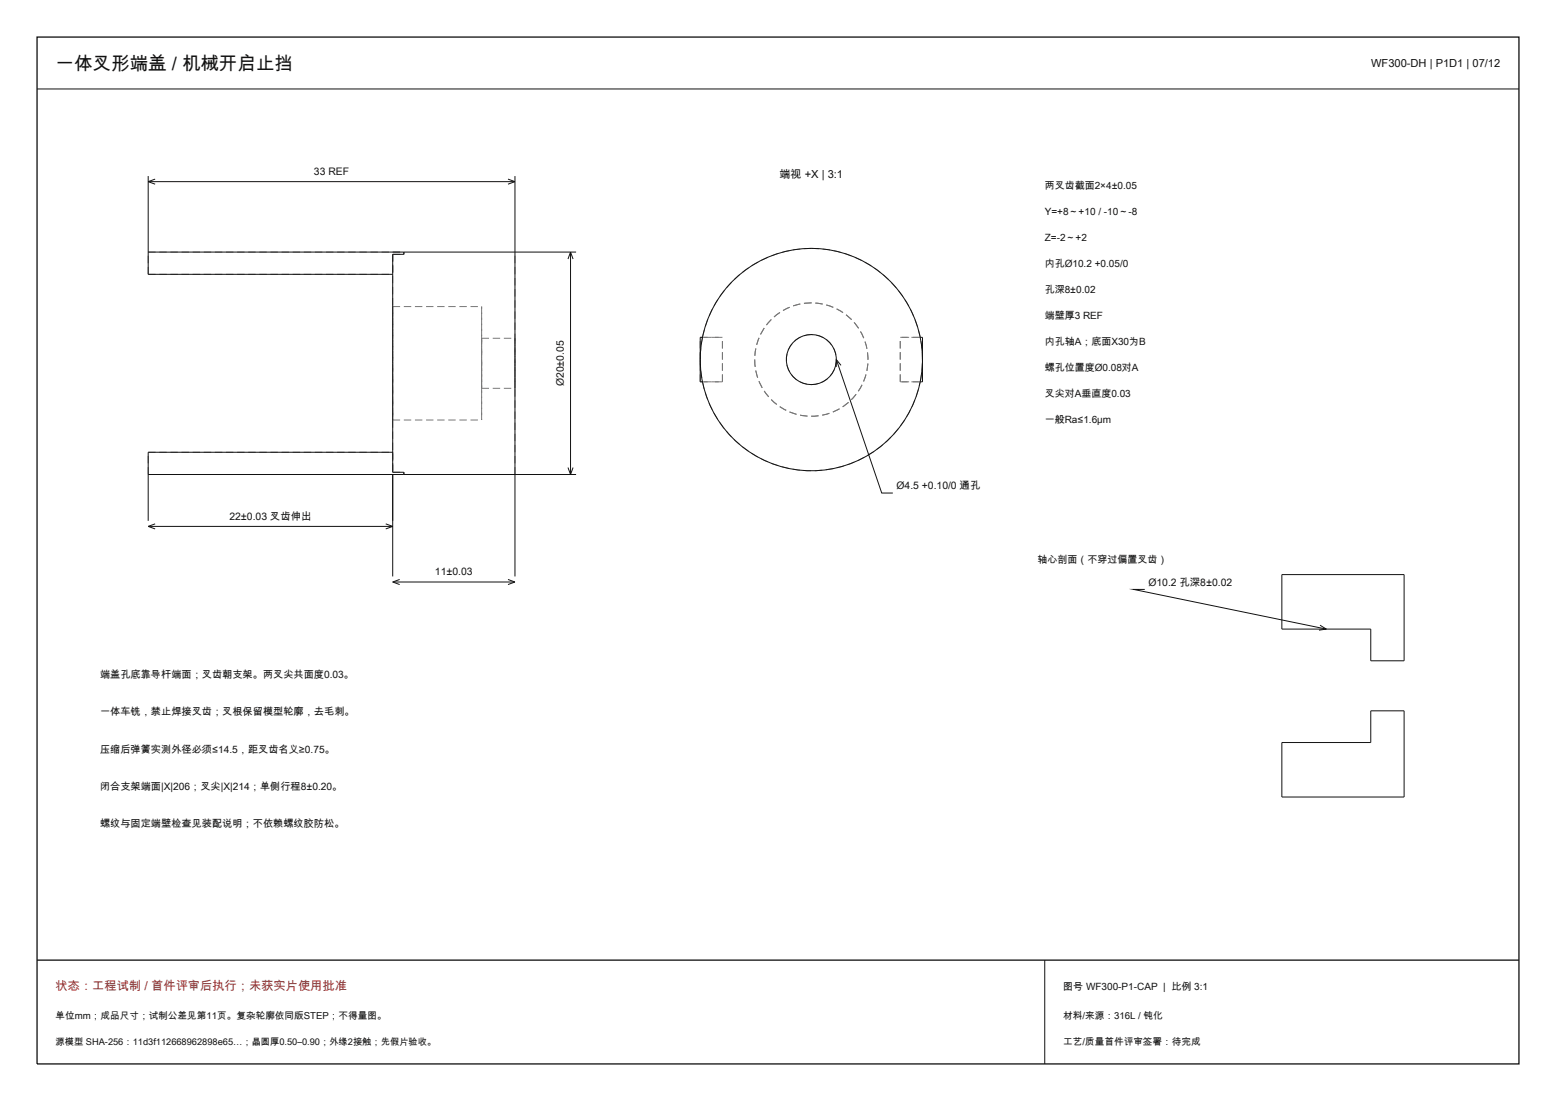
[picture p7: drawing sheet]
<svg xmlns="http://www.w3.org/2000/svg" width="420mm" height="297mm" viewBox="0 0 420 297" stroke-linecap="round" stroke-linejoin="round" font-family="sans-serif">
<defs><g id="words">
<text font-size="5" fill="#111" x="15" y="19">一体叉形端盖 / 机械开启止挡</text>
<text font-size="3.3" fill="#a22" x="15" y="267">状态：工程试制 / 首件评审后执行；未获实片使用批准</text>
<g font-size="3" fill="#111">
<text x="370.1" y="18">WF300-DH | P1D1 | 07/12</text>
<text x="210.4" y="48">端视 +X | 3:1</text>
</g>
<g font-size="2.8" fill="#111">
<text x="84.8" y="47.2">33 REF</text>
<text x="152.2" y="104.2" transform="rotate(-90 152.2 104.2)">Ø20±0.05</text>
<text x="242" y="132">Ø4.5 +0.10/0 通孔</text>
<text x="61.9" y="140.2">22±0.03 叉齿伸出</text>
<text x="117.4" y="155.2">11±0.03</text>
<text x="310" y="158">Ø10.2 孔深8±0.02</text>
<text x="27" y="183">端盖孔底靠导杆端面；叉齿朝支架。两叉尖共面度0.03。</text>
<text x="27" y="193">一体车铣，禁止焊接叉齿；叉根保留模型轮廓，去毛刺。</text>
<text x="27" y="203">压缩后弹簧实测外径必须≤14.5，距叉齿名义≥0.75。</text>
<text x="27" y="213">闭合支架端面|X|206；叉尖|X|214；单侧行程8±0.20。</text>
<text x="27" y="223">螺纹与固定端壁检查见装配说明；不依赖螺纹胶防松。</text>
</g>
<g font-size="2.7" fill="#111">
<text x="282" y="51">两叉齿截面2×4±0.05</text>
<text x="282" y="58">Y=+8～+10 / -10～-8</text>
<text x="282" y="65">Z=-2～+2</text>
<text x="282" y="72">内孔Ø10.2 +0.05/0</text>
<text x="282" y="79">孔深8±0.02</text>
<text x="282" y="86">端壁厚3 REF</text>
<text x="282" y="93">内孔轴A；底面X30为B</text>
<text x="282" y="100">螺孔位置度Ø0.08对A</text>
<text x="282" y="107">叉尖对A垂直度0.03</text>
<text x="282" y="114">一般Ra≤1.6μm</text>
<text x="280" y="152">轴心剖面（不穿过偏置叉齿）</text>
<text x="287" y="267">图号 WF300-P1-CAP | 比例 3:1</text>
</g>
<g font-size="2.6" fill="#111">
<text x="15" y="275">单位mm；成品尺寸；试制公差见第11页。复杂轮廓依同版STEP；不得量图。</text>
<text x="287" y="275">材料/来源：316L / 钝化</text>
<text x="287" y="282">工艺/质量首件评审签署：待完成</text>
</g>
<text font-size="2.5" fill="#111" x="15" y="282">源模型 SHA-256：11d3f112668962898e65…；晶圆厚0.50–0.90；外缘2接触；先假片验收。</text>
</g></defs>
<path d="M10 10h400v277h-400zM10 259h400" fill="none" stroke="#111" stroke-width=".35"/>
<g fill="none" stroke="#111" stroke-width=".27">
<path d="M10 24h400M40 47.5v26.5h66M40 49h99M40 49l1.9 .7M41.9 48.3l-1.9 .7M137.1 48.3l1.9 .7M139 47.5v108M139 49l-1.9 .7M40 68h115.5M109 68v.6h-3v58.8h3v.6M154 68v60M154 68l-.7 1.9"/>
<path d="M154 68l.7 1.9M189.6 91h-.6v12h.6M225.8 97l12.2 36h3M225.8 97l-.1 2M225.8 97l1.2 1.6M248.4 91h.6v12h-.6M40 128h115.5M106 122h-66v18.5M106 128v27.5M153.3 126.1l.7 1.9M154.7 126.1l-.7 1.9M40 142h66"/>
<path d="M40 142l1.9 .7M41.9 141.3l-1.9 .7M104.1 141.3l1.9 .7M106 142l-1.9 .7M106 157h33M106 157l1.9 .7M107.9 156.3l-1.9 .7M137.1 156.3l1.9 .7M139 157l-1.9 .7M309 159h-3l52 10.7M346 155h33v23.2h-9v-8.5h-24zM356.3 168.6l1.7 1.1"/>
<path d="M358 169.7l-2 .3M346 200.3h24v-8.6h9v23.3h-33zM282 259v28"/>
<circle cx="219" cy="97" r="6.7"/>
<circle cx="219" cy="97" r="30"/>
</g>
<g fill="none" stroke="#777" stroke-width=".27" stroke-dasharray="2 1" stroke-linecap="butt">
<path d="M40 68h69M40 74h66M40 74v-6M106 68.6h3M106 68.6v5.4M106 68h3M109 68v.6M109 68.6v-.6M219 67a30 30 0 0 0-29.4 24M106 98v15.3M106 82.7v15.3M106 82.7h24"/>
<path d="M130 98v6.8M130 91.3v6.7M130 98v15.3M130 82.7v15.3M130 91.3h9M139 98v6.8M139 91.3v6.7M189 97l.1 2 .5 4M189 91h6M189.6 91l-.5 4-.1 2M195 91h-5.4M219 81.7a15.3 15.3 0 0 0-13.5 22.5 15.3 15.3 0 0 0 26.2 1.4 15.3 15.3 0 0 0-11-23.8l-1.7-.1"/>
<path d="M219 90.3a6.7 6.7 0 0 0-6 9.7 6.7 6.7 0 0 0 11.4 1 6.7 6.7 0 0 0-4.3-10.7h-1.1M243 91h6M248.4 91a30 30 0 0 0-29.4-24M248.4 91h-5.4M249 97l-.1-2-.5-4M106 113.3v-30.6M106 113.3h24M130 104.8v-13.5M130 113.3v-30.6M130 104.8h9M139 104.8v-13.5M189 103h6"/>
<path d="M189 103v-12M189.6 103a30 30 0 0 0 29.4 24 30 30 0 0 0 29.4-24M195 103h-5.4M195 103v-12M243 103v-12M243 103h6M248.4 103l.5-4 .1-2M248.4 103h-5.4M249 103v-12M40 122h66M40 128h69M40 128v-6"/>
<path d="M106 127.4v-58.8M106 127.4h3M106 122v5.4M106 128h3M109 128v-.6M109 127.4v.6M139 128v-60"/>
</g>
<use href="#words"/>
</svg>
